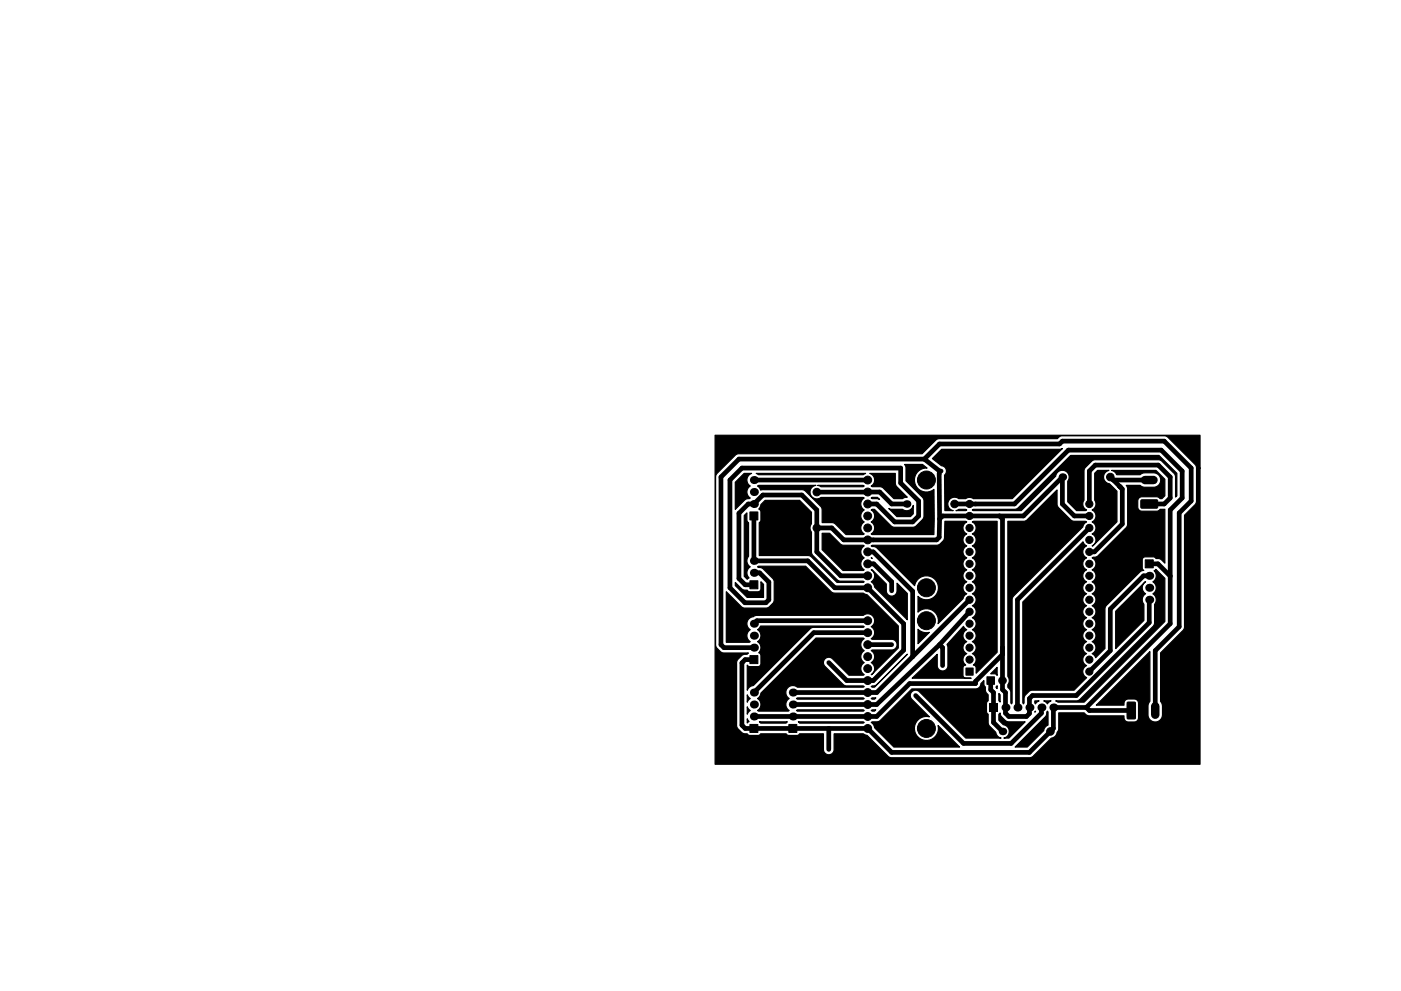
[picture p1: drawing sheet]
<svg xmlns="http://www.w3.org/2000/svg" width="297mm" height="210mm" viewBox="0 0 297 210" stroke-linecap="round" stroke-linejoin="round" font-family="sans-serif">
<g fill="#000" stroke="#000" stroke-width=".21">
<path d="M159 108.6h1.7v1.7h-1.7zM241.9 106.1l3.4-.1 .2 .3-.1 1.4-.2 .1h-3.2l-.1-.2zM159 139.1h1.7v1.7h-1.7zM159 123.2h1.7v1.7h-1.7zM242.8 118.8h1.7v1.7h-1.7zM159 153.7h1.7v1.7h-1.7zM167.2 153.7h1.7v1.7h-1.7zM204.8 141.7h1.5v1.6h-1.5zM209.2 143.6h1.6v1.6h-1.6zM209.8 149.3h1.7v1.7h-1.7zM239 149l1.5-.1 .2 .2 .1 3.2-.2 .2h-1.4l-.2-.1z"/>
<circle cx="173.2" cy="104.4" r=".8"/>
<circle cx="173.2" cy="112" r=".8"/>
<circle cx="184" cy="112" r=".83"/>
<circle cx="184" cy="114.5" r=".83"/>
<circle cx="184" cy="117.1" r=".83"/>
<circle cx="184" cy="104.4" r=".83"/>
<circle cx="184" cy="109.5" r=".83"/>
<circle cx="184" cy="101.8" r=".83"/>
<circle cx="184" cy="106.9" r=".83"/>
<circle cx="184" cy="119.6" r=".83"/>
<circle cx="196.4" cy="101.8" r="1.9"/>
<circle cx="202.4" cy="106.9" r=".8"/>
<circle cx="205.6" cy="117.1" r=".76"/>
<circle cx="205.6" cy="114.5" r=".76"/>
<circle cx="205.6" cy="112" r=".76"/>
<circle cx="205.6" cy="109.5" r=".76"/>
<circle cx="205.6" cy="119.6" r=".76"/>
<circle cx="205.6" cy="106.9" r=".76"/>
<circle cx="231" cy="106.9" r=".76"/>
<circle cx="231" cy="114.5" r=".76"/>
<circle cx="231" cy="119.6" r=".76"/>
<circle cx="231" cy="117.1" r=".76"/>
<circle cx="231" cy="109.5" r=".76"/>
<circle cx="231" cy="112" r=".76"/>
<circle cx="235.4" cy="101.2" r=".8"/>
<circle cx="184" cy="122.2" r=".83"/>
<circle cx="184" cy="124.7" r=".83"/>
<circle cx="184" cy="136.8" r=".83"/>
<circle cx="184" cy="139.3" r=".83"/>
<circle cx="184" cy="131.7" r=".83"/>
<circle cx="184" cy="134.2" r=".83"/>
<circle cx="196.4" cy="131.7" r="1.9"/>
<circle cx="196.4" cy="124.7" r="1.9"/>
<circle cx="205.6" cy="134.9" r=".76"/>
<circle cx="205.6" cy="124.7" r=".76"/>
<circle cx="205.6" cy="137.4" r=".76"/>
<circle cx="205.6" cy="129.8" r=".76"/>
<circle cx="205.6" cy="122.2" r=".76"/>
<circle cx="205.6" cy="132.3" r=".76"/>
<circle cx="205.6" cy="127.2" r=".76"/>
<circle cx="205.6" cy="139.9" r=".76"/>
<circle cx="231" cy="134.9" r=".76"/>
<circle cx="231" cy="129.8" r=".76"/>
<circle cx="231" cy="132.3" r=".76"/>
<circle cx="231" cy="127.2" r=".76"/>
<circle cx="231" cy="139.9" r=".76"/>
<circle cx="231" cy="137.4" r=".76"/>
<circle cx="231" cy="122.2" r=".76"/>
<circle cx="231" cy="124.7" r=".76"/>
<circle cx="184" cy="141.9" r=".83"/>
<circle cx="184" cy="146.9" r=".83"/>
<circle cx="184" cy="154.6" r=".83"/>
<circle cx="184" cy="152" r=".83"/>
<circle cx="184" cy="144.4" r=".83"/>
<circle cx="184" cy="149.5" r=".83"/>
<circle cx="196.4" cy="154.6" r="1.9"/>
<circle cx="212.5" cy="144.4" r=".8"/>
<circle cx="222.7" cy="155.2" r=".8"/>
<circle cx="231" cy="142.5" r=".76"/>
</g>
<g fill="#000">
<circle cx="159.8" cy="104.4" r=".85"/>
<circle cx="159.8" cy="119" r=".85"/>
<circle cx="159.8" cy="101.8" r=".85"/>
<circle cx="159.8" cy="106.9" r=".85"/>
<circle cx="192.2" cy="106.9" r=".8"/>
<circle cx="225.2" cy="101.2" r=".8"/>
<circle cx="159.8" cy="121.5" r=".85"/>
<circle cx="159.8" cy="132.3" r=".85"/>
<circle cx="159.8" cy="134.9" r=".85"/>
<circle cx="159.8" cy="137.4" r=".85"/>
<circle cx="243.7" cy="124.7" r=".85"/>
<circle cx="243.7" cy="127.2" r=".85"/>
<circle cx="243.7" cy="122.2" r=".85"/>
<circle cx="159.8" cy="152" r=".85"/>
<circle cx="159.8" cy="149.5" r=".85"/>
<circle cx="159.8" cy="146.9" r=".85"/>
<circle cx="168.1" cy="152" r=".85"/>
<circle cx="168.1" cy="149.5" r=".85"/>
<circle cx="168.1" cy="146.9" r=".85"/>
<circle cx="212.5" cy="155.2" r=".8"/>
<circle cx="213.2" cy="150.1" r=".85"/>
<circle cx="215.7" cy="150.1" r=".85"/>
<circle cx="218.3" cy="150.1" r=".85"/>
<circle cx="220.8" cy="150.1" r=".85"/>
<circle cx="223.3" cy="150.1" r=".85"/>
</g>
<path d="M242.8 101.8h1.8M244.9 149.8v1.8" fill="none" stroke="#000" stroke-width="1.8"/>
<g fill="none" stroke="#000" stroke-width="1">
<path d="M196 97.4h-39.3l-3.8 3.8v35.6l.6 .6h6.3M196 97.4l3.2 2.5M196 97.4l3.2-3.2h25.4l.6-.6h21.6l5.8 5.7v7l-2.6 2.5v24.2l-5.1 5v12.7M199.2 99.9h.3M199.2 99.9v10.2M159.8 101.8h24.2M159.8 109.5v9.5h11.5l5.7 5.7h7l7.6 7.6v5.7l-6.5 6.4h-5.6l-3.8-3.8M173.2 104.4h13.3l2.6 2.5h3.1M184 106.9h1.9l3.8 3.8h3.8l1.3-1.2v-3.2l-3.8-3.8v-3.2h-33.7l-2.5 2.5v22.9l3.1 3.2h4.5l.6-.7v-3.7l-2-2h-1.2M184 117.1h1.1l8.4 8.3v13.9M184 119.6h1.2l3.9 3.8v1.9M199.2 110.1l-.1 3.9-.5 .5h-19.7l-2.5-2.5h-3.2"/>
<path d="M202.4 106.9h12.7l11.4-11.4h19.7l4.4 4.4v5.8l-2.5 2.5v24.1l-17.8 17.8M211.9 109.5l.6 .6v36.2l.7 .6v4.4l.7 .7h3.7l.7-.6v-3.2l.6-.6h9.3l15.5-15.5v-4.9M231 109.5h-3.2l-2.6-2.6v-5.7l-8.2 8.3h-17.2l-.6 .6M231 106.9v-7l1.2-1.2h13.4l2.5 2.5v4.5l-1.3 1.2h-3.1M231 112l-15.3 15.2v22.9M235.4 101.2l2.5 2.6v7.4l-5.9 5.9h-1M236 101.8h7.7M243.7 119.6h1.8l2.6 2.6M159.8 139.9h-1.8l-.7 .7v13.3l.7 .7h26l5.1 5h29.2l5-5v-4.5h7M184 122.2h-5.7l-5.1-5.1v-8.9l-3.2-3.2h-8.3l-1.9 1.9h-1.2l-1.9 2v13.8l1.3 1.4h1.8M184 136.8h5.1M184 134.2h-11.5l-12.7 12.7"/>
<path d="M184 131.7h-23.5l-.7 .6M199.2 136.8l-13.3 12.7h-17.8M199.2 136.8l.6 .6v3.8M205.6 127.2l-19.7 19.7h-17.8M205.6 129.8l-6.4 7M212.5 138.9l-5.7 5.7v.4h-13.9l-7 7h-26.1M243.7 122.2h-1.2l-7.1 7v8.8l-4.4 4.5M175.7 154.6v4.4M194.1 147.6l10.2 10.1h10.1l6.4-6.4v-1.2M210 144.4v1.9l.6 .6v6.4l1.9 1.9M210.7 150.1h-.1M230.3 150.1l.7 .6h8.9"/>
</g>
<g fill="#000" stroke="#000" stroke-width=".25">
<path d="M191.8 98.5h3.8l1 .8a2.55 2.55 0 0 0-2.6 3.3 2.55 2.55 0 0 0 4 1.2v9.6h-13.1l-.2-.1a1.47 1.47 0 0 0 0-2.6 1.47 1.47 0 0 0 0-2.5l.7-.1 3.5 3.4 .6 .4h4.2l.6-.4 1.4-1.4 .2-.6-.1-3.6-3.7-3.9v-2.7zM199.7 95.3h24.9l.6-.1-10.6 10.6h-8.2l-.7-.3-1 .3h-1.4a1.44 1.44 0 0 0-2.2 .5 1.44 1.44 0 0 0 1 2h-1.8v-7.5a1.13 1.13 0 0 0 .3-1.2 1.13 1.13 0 0 0-1-.8l-1.9-1.5zM235.7 99.8h9.4l1.9 1.9v3.5l-.6 .6h-.4l-.8-.4h-3.1a.89 .89 0 0 0-.9 .9v1.3a.89 .89 0 0 0 .9 .9h3.1l.8-.4h1v11.4l-.9-.8-1-.2-.3-.3-2-.1a.64 .64 0 0 0-.6 .7v1.8l.3 .4-.8 .4-7.3 7.4-.1 8.8-2 1.9-.3-.4-.5-.4a1.39 1.39 0 0 0 .9-1.3 1.39 1.39 0 0 0-.9-1.3 1.39 1.39 0 0 0 .9-1.2 1.39 1.39 0 0 0-.9-1.3 1.39 1.39 0 0 0 .9-1.3 1.39 1.39 0 0 0-.9-1.2 1.39 1.39 0 0 0 .9-1.3 1.39 1.39 0 0 0-.9-1.3 1.39 1.39 0 0 0 .9-1.3 1.39 1.39 0 0 0-.9-1.2 1.39 1.39 0 0 0 .9-1.3 1.39 1.39 0 0 0-.9-1.3 1.39 1.39 0 0 0 .9-1.2 1.39 1.39 0 0 0-.9-1.3 1.39 1.39 0 0 0 .9-1.3 1.39 1.39 0 0 0-.9-1.2l1-.3 .3-.2 6.2-6.3 .1-7.8-.3-.8h2.9l.8 .4h2.1a1.54 1.54 0 0 0 1.5-1.6 1.54 1.54 0 0 0-1.5-1.5h-2.1l-.8 .4h-4.9l-.5-.6zM155.9 102.3l1.9-1.9h1.6a1.48 1.48 0 0 0-1 1.3 1.48 1.48 0 0 0 .7 1.4 1.48 1.48 0 0 0 0 2.6l-1.1 .3-2.1 2.1zM157.8 109.4l.6-.6v1.6l.3 .5v7.1a1.48 1.48 0 0 0 .4 2.3 1.48 1.48 0 0 0-.3 2.3l-.4 .3-.6-.6zM160.3 100.4h23.2l-.5 .3h-22.2zM160.6 103.1l.2-.1h12.2a1.44 1.44 0 0 0-1.2 2 1.44 1.44 0 0 0 2.3 .5h9l.1 .2a1.47 1.47 0 0 0 0 2.5 1.47 1.47 0 0 0 0 2.5 1.47 1.47 0 0 0 0 2.6l-.2 .1h-3.6l-2.6-2.4-2.5-.1v-2.7l-.2-.6-3.7-3.6h-9.1l-.3-.6zM161.3 107l.9-.8h7.3l2.5 2.5v2.4l-.3 1 .3 .8v4.2l.2 .6 5.6 5.5 5.2 .1 .2 .1-.2 .2h-5.5l-5.4-5.4-.6-.3h-10.5v-7l.3-.5v-1.8l-.1-.3-.3-.3zM173.4 103h9.6l.2 .1-.2 .2h-8.9zM174.3 113.1h1.6l2.2 2.3 .6 .3h4.3l.2 .1a1.47 1.47 0 0 0 0 2.6 1.47 1.47 0 0 0 0 2.5l-.2 .1h-4.3l-4.4-4.4zM184.4 100.4h5.4l.1 2.5 2.5 2.6-1.1 .3h-1.8l-2.4-2.4-.4-.1h-1.8l-.2-.2a1.47 1.47 0 0 0 .7-1.4 1.47 1.47 0 0 0-1-1.3zM184.7 118.4l.2 .1z"/>
<path d="M184.7 105.7l.2-.2h1.1l.5 .5zM188.4 107.9l.7 .2h2.2a1.43 1.43 0 0 0 2.3-.9v1.8l-.6 .6h-2.8zM184.7 115.8l.2-.1h13.9l.6-.3 .7-.7 .1-.4 .1-3.7h4.4l.3 .1a1.39 1.39 0 0 0-.8 1.3 1.39 1.39 0 0 0 .8 1.3 1.39 1.39 0 0 0-.8 1.2 1.39 1.39 0 0 0 .8 1.3 1.39 1.39 0 0 0-.8 1.3 1.39 1.39 0 0 0 .8 1.3 1.39 1.39 0 0 0-.8 1.2 1.39 1.39 0 0 0 .8 1.3 1.39 1.39 0 0 0-.8 1.3 1.39 1.39 0 0 0 .8 1.2 1.39 1.39 0 0 0-.8 1.3 1.39 1.39 0 0 0 .8 1.3l-.5 .4-.3 .6-5.3 5.3a2.54 2.54 0 0 0-1.2-2.8 2.54 2.54 0 0 0-3.1 .4v-3.4a2.55 2.55 0 0 0 4-.4 2.55 2.55 0 0 0-1.2-3.8 2.55 2.55 0 0 0-3.5 2l-7.9-8zM202.7 108.3l.6-.2h1.4l.3 .1-.3 .1zM206.1 110.7l.3-.1h5v27.8l-4.4 4.4v-1.1a.63 .63 0 0 0-.6-.6 1.39 1.39 0 0 0-.3-2.4 1.39 1.39 0 0 0 .9-1.3 1.39 1.39 0 0 0-.9-1.3 1.39 1.39 0 0 0 .9-1.2 1.39 1.39 0 0 0-.9-1.3 1.39 1.39 0 0 0 .9-1.3 1.39 1.39 0 0 0-.9-1.2 1.39 1.39 0 0 0 .9-1.3 1.39 1.39 0 0 0-.9-1.3 1.39 1.39 0 0 0 .9-1.3 1.39 1.39 0 0 0-.9-1.2 1.39 1.39 0 0 0 .9-1.3 1.39 1.39 0 0 0-.9-1.3 1.39 1.39 0 0 0 .9-1.2 1.39 1.39 0 0 0-.9-1.3 1.39 1.39 0 0 0 .9-1.3 1.39 1.39 0 0 0-.9-1.2 1.39 1.39 0 0 0 .9-1.3 1.39 1.39 0 0 0-.9-1.3 1.39 1.39 0 0 0 .9-1.3 1.39 1.39 0 0 0-.9-1.2 1.39 1.39 0 0 0 .9-1.3 1.39 1.39 0 0 0-.9-1.3zM206.1 108.2l.3-.1h8.7l.6-.2 11.3-11.3h18.7l3.8 3.8v4.8l-.3 .3v-4.7l-3.2-3.2h-14l-.6 .3-1.2 1.2-.4 .6v6.4a1.39 1.39 0 0 0 .6 2.1l-.3 .1h-1.8l-1.9-1.8v-4.4a1.44 1.44 0 0 0-.6-2.2 1.44 1.44 0 0 0-2 1.1l-7.3 7.3h-10.1zM213.7 110.6h3.3l.6-.2 6.5-6.4v2.9l.3 .8 3 2.8 2.7 .1 .3 .1-.5 .4-.3 .7-14.9 15-.1 22.3-.1 .2-.2-.2v-2.1a1.37 1.37 0 0 0-.6-1.2v-.5l.3-.8-.3-1zM232.7 99.8h2.4a1.46 1.46 0 0 0-1.1 1.5 1.46 1.46 0 0 0 1.3 1.4l1.5 1.5v6.5l-5.1 5.2-.2-.1a1.39 1.39 0 0 0 .9-1.3 1.39 1.39 0 0 0-.9-1.2 1.39 1.39 0 0 0 .9-1.3 1.39 1.39 0 0 0-.9-1.3 1.39 1.39 0 0 0 .9-1.2 1.39 1.39 0 0 0-.9-1.3 1.39 1.39 0 0 0 .6-2.1v-5.7zM154 125.5l3.5 3.4h5.3l1-.8 .3-.6v-4.2l-.3-.6-1.9-2-1.3-.4 .2-.2h10l5.8 5.7h6.4l.8 .4 6.7 6.6v4.7l-5.8 5.6a1.47 1.47 0 0 0 0-2.5 1.47 1.47 0 0 0 0-2.6l.2-.1h4.2a1.14 1.14 0 0 0 1.1-1.1 1.14 1.14 0 0 0-1.1-1.2h-4.2l-.2-.1a1.47 1.47 0 0 0 0-2.5 1.47 1.47 0 0 0 .5-2.2 1.47 1.47 0 0 0-2.2-.2h-22.5l-.7 .1a1.56 1.56 0 0 0-1.4 1.2 1.56 1.56 0 0 0 .7 1.7 1.48 1.48 0 0 0 0 2.5l-.2 .2h-4.9zM161.2 132.8h21.8l.2 .2-.2 .1h-10.5l-.6 .2-12.2 12.1-.8 .4-.5 .6v-5.3l.5 .3h1.8a.64 .64 0 0 0 .6-.6v-1.8l-.4-.5a1.48 1.48 0 0 0-.3-2.4 1.48 1.48 0 0 0 0-2.5zM155.9 123.6l1.3 1.2a1.4 1.4 0 0 0 1.2 .4l.5 .3 1.8 .1a.64 .64 0 0 0 .6-.7v-1.5l.6 .6v2.7h-3.5l-2.5-2.5zM184.7 120.9l.1-.1 3.1 3.1v1.5a1.14 1.14 0 0 0 1.2 1.1 1.14 1.14 0 0 0 1.1-1.1v-1.7l2.2 2.2v5.6l-7-6.9-.1-.6-.6-.6a1.47 1.47 0 0 0 0-2.5z"/>
<path d="M184.7 145.7l1.3-.5 6.4-6.4-7 7zM194.6 133.5l.2 .2a2.52 2.52 0 0 0 2.2 .5l-2.4 2.4zM204.3 132.9l.7 .7a1.39 1.39 0 0 0-.8 1.3 1.39 1.39 0 0 0 .8 1.2 1.39 1.39 0 0 0-.8 1.3 1.39 1.39 0 0 0 .8 1.3 1.39 1.39 0 0 0-.2 2.4 .63 .63 0 0 0-.6 .6v1.6a.64 .64 0 0 0 .6 .6h1.1h-12.5l5.3-5.1v2.5a1.14 1.14 0 0 0 1.1 1.1 1.14 1.14 0 0 0 1.2-1.1v-3.9l-.2-.7zM229.6 115l.3 .4 .5 .4a1.39 1.39 0 0 0-.8 1.3 1.39 1.39 0 0 0 .8 1.3 1.39 1.39 0 0 0-.8 1.2 1.39 1.39 0 0 0 .8 1.3 1.39 1.39 0 0 0-.8 1.3 1.39 1.39 0 0 0 .8 1.2 1.39 1.39 0 0 0-.8 1.3 1.39 1.39 0 0 0 .8 1.3 1.39 1.39 0 0 0-.8 1.2 1.39 1.39 0 0 0 .8 1.3 1.39 1.39 0 0 0-.8 1.3 1.39 1.39 0 0 0 .8 1.3 1.39 1.39 0 0 0-.8 1.2 1.39 1.39 0 0 0 .8 1.3 1.39 1.39 0 0 0-.8 1.3 1.39 1.39 0 0 0 .8 1.2 1.39 1.39 0 0 0-.8 1.3 1.39 1.39 0 0 0 .8 1.3 1.39 1.39 0 0 0-.8 1.2 1.39 1.39 0 0 0 .8 1.3 1.39 1.39 0 0 0-.8 1.3 1.39 1.39 0 0 0 .8 1.3l-2.7 2.6-9.2 .1-1.2 1.1-.2 .4v1.1l-.1 .2-.1-.2v-21.4zM236.5 129.7l6.4-6.3a1.48 1.48 0 0 0 0 2.6 1.48 1.48 0 0 0-.4 2.2v3.4l-6 6zM244.7 121.1l.4-.3 1.9 1.9v9.2l-17.1 17.1h-5.6l-.5-.3h4.4l.8-.3 15.6-15.7 .2-.6v-3.9a1.48 1.48 0 0 0-.4-2.2 1.48 1.48 0 0 0 0-2.6 1.48 1.48 0 0 0 .3-2.3zM158.4 152.5l.4 .6-.4 .3zM158.4 150l.7 .7-.7 .8zM158.4 147.4l.7 .8-.7 .8zM161 153.1h5.9l-.2 .3h-5.4zM161.3 147.1l11.7-11.7h10l.2 .1a1.47 1.47 0 0 0 0 2.5 1.47 1.47 0 0 0 0 2.6 1.47 1.47 0 0 0 0 2.5l-.2 .2h-3l-3.5-3.6a1.14 1.14 0 0 0-1.6 .1 1.14 1.14 0 0 0 0 1.5l4.2 4.1 3.9 .1 .2 .2-.2 .1h-13.9a1.49 1.49 0 0 0-2.2 .3 1.49 1.49 0 0 0 .4 2.1 1.48 1.48 0 0 0 0 2.5l-.2 .2h-6.3l-.2-.2a1.48 1.48 0 0 0 0-2.5l.6-.6zM168.9 150.7l.2-.1h13.9l.2 .1-.2 .2h-13.9z"/>
<path d="M168.9 148.2l.2-.1h13.9l.2 .1-.2 .1h-13.9zM169.3 153.1h13.7l.2 .2-.2 .1h-13.5zM184.7 150.7l1-.1-.3 .3zM184.7 148.2l.2-.1h.8l-.3 .2zM184.7 153.3l.2-.2h1.2l.6-.3 6.6-6.6h13.5a1.13 1.13 0 0 0 1.2-1.2l.6-.6v.9l.3 .4v.6a1.27 1.27 0 0 0 .6 1.1v1.3l-.3 .6v1.7l.3 .5v2l.3 .6 1.3 1.3 .3 .7 .9 .5h-7.5l-9.9-9.9a1.14 1.14 0 0 0-1.6 .1 1.14 1.14 0 0 0 0 1.5l3.7 3.8a2.55 2.55 0 0 0-3.1 2.2 2.55 2.55 0 0 0 2.7 2.8 2.55 2.55 0 0 0 2.3-3.2l4.6 4.6h-14l-4.1-4.1-.1-.5zM211.4 141.6v1.7l-.4-.3h-.9zM211.4 145.5v.6l-.2-.2zM211.8 147.1l.2 .3v1.5l-.2-.2zM211.8 151.5l.2-.2 .4 .8 .9 .9 .4 .1h3.7l-3.5 3.5h-1.1a1.44 1.44 0 0 0 1.2-1.5 1.44 1.44 0 0 0-1.3-1.3l-.9-1zM219.4 148.7h.9l-.8 .6zM219.5 150.9l-.1 .2zM221.3 148.7h1.6l-.8 .6z"/>
<path d="M222.1 150.9l.1 .2v2.7l-.6 .5-.3 .7-3.5 3.5h-2.6l6.4-6.4zM151.6 92.3h102.8v7h-.7l-.3-.8-5.8-5.7-.5-.3h-21.8a1.29 1.29 0 0 0-1.1 .6h-25.2l-.6 .3-2.9 2.9h-38.8l-.7 .2-3.9 3.9-.4 .6v35.8l.2 .6 1.2 1.1h5.6l-.3 .3a1.4 1.4 0 0 0-1.2 .4l-.8 .8-.2 .6v13.3l.2 .6 .8 .8a1.4 1.4 0 0 0 1.2 .4l.6 .3h1.8l.5-.3h5.4l.5 .3h1.9l.4-.3h5.1v3.4a1.14 1.14 0 0 0 1.1 1 1.14 1.14 0 0 0 1.2-1v-3.4h6.1l.8 .3 4.4 4.4 .6 .4h29.5l.8-.4 3.8-3.8a1.46 1.46 0 0 0 1.2-1.2l.4-.8v-3.4h5.4a1.32 1.32 0 0 0 1.1 .7h7.3a.99 .99 0 0 0 .9 1.3h1.3a.89 .89 0 0 0 .9-.9v-3.1a.89 .89 0 0 0-.9-.9h-1.3a.98 .98 0 0 0-.9 1.3h-5.9l11.4-11.4v10.6l-.4 .7v2.2a1.54 1.54 0 0 0 1.5 1.5 1.54 1.54 0 0 0 1.6-1.5l-.1-2.2-.3-.7v-10.3l4.7-4.7 .3-.6v-23.9l2.5-2.6 .1-7.4h.7v62.8h-102.8z"/>
</g>
</svg>
